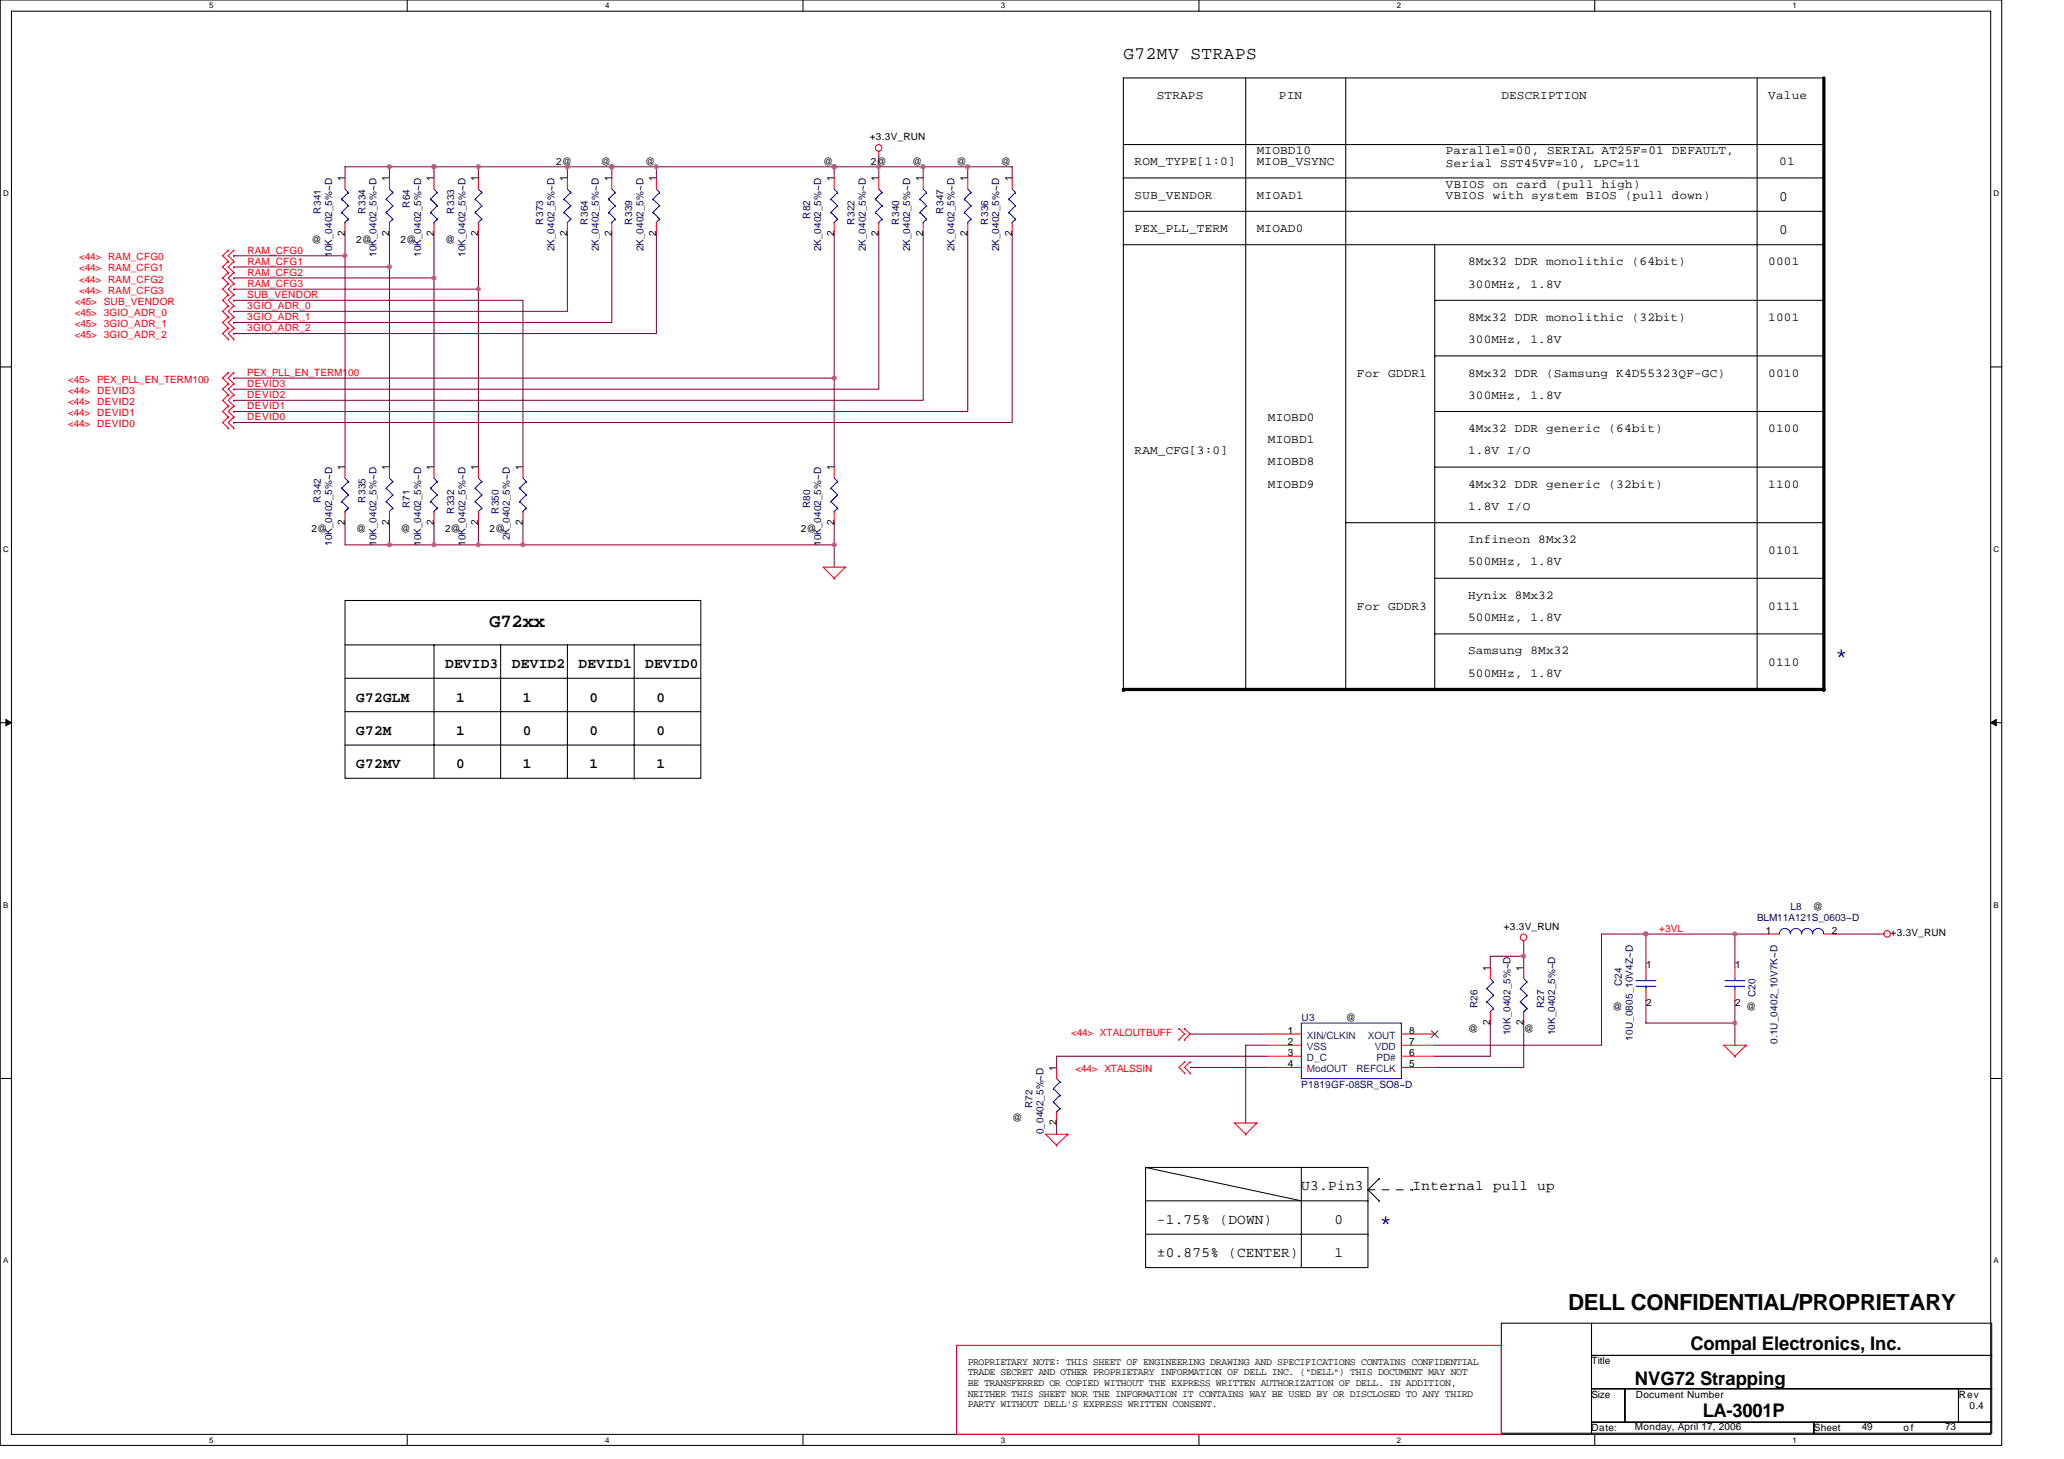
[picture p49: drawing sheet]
<svg xmlns="http://www.w3.org/2000/svg" width="297mm" height="210mm" viewBox="0 0 297 210" stroke-linecap="round" stroke-linejoin="round" font-family="sans-serif">
<defs><g id="words">
<g font-size="3.2" fill="#00f">
<text x="264.1" y="95.4">*</text>
<text x="198.5" y="177">*</text>
</g>
<text font-size="3.2" x="225.7" y="188.6">DELL CONFIDENTIAL/PROPRIETARY</text>
<g font-size="2.7">
<text x="70.5" y="90.3">G72xx</text>
<text x="243.3" y="194.2">Compal Electronics, Inc.</text>
<text x="235.3" y="199.3">NVG72 Strapping</text>
<text x="245" y="204">LA-3001P</text>
</g>
<text font-size="2.5" x="161.7" y="8.4">G72MV STRAPS</text>
<g font-size="2.1">
<text x="256.1" y="28.9">0</text>
<text x="256.1" y="33.7">0</text>
<text x="51.3" y="101">G72GLM</text>
<text x="64" y="96.2">DEVID3</text>
<text x="65.7" y="101">1</text>
<text x="73.7" y="96.2">DEVID2</text>
<text x="75.3" y="101">1</text>
<text x="83.3" y="96.2">DEVID1</text>
<text x="84.9" y="101">0</text>
<text x="92.9" y="96.2">DEVID0</text>
<text x="94.5" y="101">0</text>
<text x="51.3" y="105.7">G72M</text>
<text x="65.7" y="105.7">1</text>
<text x="75.3" y="105.7">0</text>
<text x="84.9" y="105.7">0</text>
<text x="94.5" y="105.7">0</text>
<text x="51.3" y="110.6">G72MV</text>
<text x="65.7" y="110.6">0</text>
<text x="75.3" y="110.6">1</text>
<text x="84.9" y="110.6">1</text>
<text x="94.5" y="110.6">1</text>
<text x="187.3" y="171.3">U3.Pin3</text>
<text x="203.3" y="171.3">Internal pull up</text>
<text x="166.5" y="176.1">-1.75% (DOWN)</text>
<text x="192.1" y="176.1">0</text>
<text x="166.5" y="180.9">±0.875% (CENTER)</text>
<text x="192.1" y="180.9">1</text>
</g>
<g font-size="1.8">
<text x="166.5" y="14.2">STRAPS</text>
<text x="184.1" y="14.2">PIN</text>
<text x="216.1" y="14.2">DESCRIPTION</text>
<text x="254.5" y="14.2">Value</text>
<text x="163.3" y="23.8">ROM_TYPE[1:0]</text>
<text x="180.9" y="22.2">MIOBD10</text>
<text x="180.9" y="23.8">MIOB_VSYNC</text>
<text x="208.1" y="22.2">Parallel=00, SERIAL AT25F=01 DEFAULT,</text>
<text x="256.1" y="23.8">01</text>
<text x="163.3" y="28.6">SUB_VENDOR</text>
<text x="180.9" y="28.6">MIOAD1</text>
<text x="208.1" y="24">Serial SST45VF=10, LPC=11</text>
<text x="208.1" y="27">VBIOS on card (pull high)</text>
<text x="208.1" y="28.6">VBIOS with system BIOS (pull down)</text>
<text x="163.3" y="33.4">PEX_PLL_TERM</text>
<text x="180.9" y="33.4">MIOAD0</text>
<text x="211.3" y="41.4">300MHz, 1.8V</text>
<text x="211.3" y="38.2">8Mx32 DDR monolithic (64bit)</text>
<text x="254.5" y="38.2">0001</text>
<text x="211.3" y="46.2">8Mx32 DDR monolithic (32bit)</text>
<text x="254.5" y="46.2">1001</text>
<text x="211.3" y="49.4">300MHz, 1.8V</text>
<text x="195.3" y="54.2">For GDDR1</text>
<text x="211.3" y="57.4">300MHz, 1.8V</text>
<text x="211.3" y="54.2">8Mx32 DDR (Samsung K4D55323QF-GC)</text>
<text x="254.5" y="54.2">0010</text>
<text x="163.3" y="65.4">RAM_CFG[3:0]</text>
<text x="182.5" y="60.6">MIOBD0</text>
<text x="182.5" y="63.8">MIOBD1</text>
<text x="211.3" y="65.4">1.8V I/O</text>
<text x="211.3" y="62.2">4Mx32 DDR generic (64bit)</text>
<text x="254.5" y="62.2">0100</text>
<text x="182.5" y="67">MIOBD8</text>
<text x="182.5" y="70.2">MIOBD9</text>
<text x="211.3" y="70.2">4Mx32 DDR generic (32bit)</text>
<text x="254.5" y="70.2">1100</text>
<text x="211.3" y="73.4">1.8V I/O</text>
<text x="211.3" y="78.2">Infineon 8Mx32</text>
<text x="211.3" y="81.4">500MHz, 1.8V</text>
<text x="254.5" y="79.8">0101</text>
<text x="195.3" y="87.8">For GDDR3</text>
<text x="211.3" y="86.2">Hynix 8Mx32</text>
<text x="211.3" y="89.4">500MHz, 1.8V</text>
<text x="254.5" y="87.8">0111</text>
<text x="211.3" y="94.2">Samsung 8Mx32</text>
<text x="254.5" y="95.8">0110</text>
<text x="211.3" y="97.4">500MHz, 1.8V</text>
</g>
<g font-size="1.4">
<text x="80" y="23.7">2@</text>
<text x="86.5" y="23.7">@</text>
<text x="92.9" y="23.7">@</text>
<text x="118.5" y="23.7">@</text>
<text x="125.2" y="20.2">+3.3V_RUN</text>
<text x="125.3" y="23.7">2@</text>
<text x="131.3" y="23.7">@</text>
<text x="137.7" y="23.7">@</text>
<text x="144.1" y="23.7">@</text>
<text x="49.6" y="26.1" transform="rotate(-90 49.6 26.1)">1</text>
<text x="56" y="26.1" transform="rotate(-90 56 26.1)">1</text>
<text x="62.4" y="26.1" transform="rotate(-90 62.4 26.1)">1</text>
<text x="68.8" y="26.1" transform="rotate(-90 68.8 26.1)">1</text>
<text x="81.6" y="26.1" transform="rotate(-90 81.6 26.1)">1</text>
<text x="88" y="26.1" transform="rotate(-90 88 26.1)">1</text>
<text x="94.4" y="26.1" transform="rotate(-90 94.4 26.1)">1</text>
<text x="120" y="26.1" transform="rotate(-90 120 26.1)">1</text>
<text x="126.4" y="26.1" transform="rotate(-90 126.4 26.1)">1</text>
<text x="132.8" y="26.1" transform="rotate(-90 132.8 26.1)">1</text>
<text x="139.3" y="26.1" transform="rotate(-90 139.3 26.1)">1</text>
<text x="145.6" y="26.1" transform="rotate(-90 145.6 26.1)">1</text>
<text x="44.8" y="34.9">@</text>
<text x="49.6" y="33.9" transform="rotate(-90 49.6 33.9)">2</text>
<text x="51.3" y="34.9">2@</text>
<text x="56" y="33.9" transform="rotate(-90 56 33.9)">2</text>
<text x="57.7" y="34.9">2@</text>
<text x="62.4" y="33.9" transform="rotate(-90 62.4 33.9)">2</text>
<text x="64" y="34.9">@</text>
<text x="68.8" y="33.9" transform="rotate(-90 68.8 33.9)">2</text>
<text x="81.6" y="33.9" transform="rotate(-90 81.6 33.9)">2</text>
<text x="88" y="33.9" transform="rotate(-90 88 33.9)">2</text>
<text x="94.4" y="33.9" transform="rotate(-90 94.4 33.9)">2</text>
<text x="120" y="33.9" transform="rotate(-90 120 33.9)">2</text>
<text x="126.4" y="33.9" transform="rotate(-90 126.4 33.9)">2</text>
<text x="132.8" y="33.9" transform="rotate(-90 132.8 33.9)">2</text>
<text x="139.3" y="33.9" transform="rotate(-90 139.3 33.9)">2</text>
<text x="145.6" y="33.9" transform="rotate(-90 145.6 33.9)">2</text>
<text x="49.6" y="67.7" transform="rotate(-90 49.6 67.7)">1</text>
<text x="56" y="67.7" transform="rotate(-90 56 67.7)">1</text>
<text x="62.4" y="67.7" transform="rotate(-90 62.4 67.7)">1</text>
<text x="68.8" y="67.7" transform="rotate(-90 68.8 67.7)">1</text>
<text x="75.2" y="67.7" transform="rotate(-90 75.2 67.7)">1</text>
<text x="120" y="67.7" transform="rotate(-90 120 67.7)">1</text>
<text x="44.8" y="76.5">2@</text>
<text x="49.6" y="75.5" transform="rotate(-90 49.6 75.5)">2</text>
<text x="51.3" y="76.5">@</text>
<text x="56" y="75.5" transform="rotate(-90 56 75.5)">2</text>
<text x="57.7" y="76.5">@</text>
<text x="62.4" y="75.5" transform="rotate(-90 62.4 75.5)">2</text>
<text x="64" y="76.5">2@</text>
<text x="68.8" y="75.5" transform="rotate(-90 68.8 75.5)">2</text>
<text x="70.5" y="76.5">2@</text>
<text x="75.2" y="75.5" transform="rotate(-90 75.2 75.5)">2</text>
<text x="115.3" y="76.5">2@</text>
<text x="120" y="75.5" transform="rotate(-90 120 75.5)">2</text>
<text x="260.9" y="130.9">@</text>
<text x="216.4" y="133.8">+3.3V_RUN</text>
<text x="254.1" y="134.4">1</text>
<text x="263.6" y="134.4">2</text>
<text x="272.1" y="134.7">+3.3V_RUN</text>
<text x="214.5" y="139.7" transform="rotate(-90 214.5 139.7)">1</text>
<text x="219.3" y="139.7" transform="rotate(-90 219.3 139.7)">1</text>
<text x="236.9" y="139.4">1</text>
<text x="249.7" y="139.4">1</text>
<text x="185.4" y="148.8">1</text>
<text x="193.7" y="146.9">@</text>
<text x="202.8" y="148.8">8</text>
<text x="211.3" y="148.5">@</text>
<text x="214.5" y="147.6" transform="rotate(-90 214.5 147.6)">2</text>
<text x="219.3" y="147.6" transform="rotate(-90 219.3 147.6)">2</text>
<text x="219.3" y="148.5">@</text>
<text x="232.1" y="145.3">@</text>
<text x="236.9" y="144.8">2</text>
<text x="249.7" y="144.8">2</text>
<text x="251.3" y="145.3">@</text>
<text x="152" y="154.1" transform="rotate(-90 152 154.1)">1</text>
<text x="185.4" y="150.4">2</text>
<text x="185.4" y="152">3</text>
<text x="185.4" y="153.6">4</text>
<text x="202.8" y="152">6</text>
<text x="202.8" y="150.4">7</text>
<text x="202.8" y="153.6">5</text>
<text x="145.7" y="161.3">@</text>
<text x="152" y="161.9" transform="rotate(-90 152 161.9)">2</text>
<text x="139.3" y="196.4">PROPRIETARY NOTE: THIS SHEET OF ENGINEERING DRAWING AND SPECIFICATIONS CONTAINS CONFIDENTIAL</text>
<text x="139.3" y="197.9">TRADE SECRET AND OTHER PROPRIETARY INFORMATION OF DELL INC. (&quot;DELL&quot;) THIS DOCUMENT MAY NOT</text>
<text x="229" y="196.4">Title</text>
<text x="139.3" y="199.5">BE TRANSFERRED OR COPIED WITHOUT THE EXPRESS WRITTEN AUTHORIZATION OF DELL. IN ADDITION,</text>
<text x="139.3" y="201">NEITHER THIS SHEET NOR THE INFORMATION IT CONTAINS WAY BE USED BY OR DISCLOSED TO ANY THIRD</text>
<text x="139.3" y="202.6">PARTY WITHOUT DELL'S EXPRESS WRITTEN CONSENT.</text>
<text x="229" y="201.2">Size</text>
<text x="235.4" y="201.2">Document Number</text>
<text x="281.9" y="201.2">Rev</text>
<text x="283.4" y="202.8">0.4</text>
<text x="229" y="206">Date:</text>
<text x="235.3" y="205.8">Monday, April 17, 2006</text>
<text x="261" y="206">Sheet</text>
<text x="267.9" y="205.8">49</text>
<text x="274" y="206">of</text>
<text x="279.9" y="205.8">73</text>
</g>
<g font-size="1.4" fill="#000080">
<text x="59" y="29.9" transform="rotate(-90 59 29.9)">R64</text>
<text x="46.2" y="30.7" transform="rotate(-90 46.2 30.7)">R341</text>
<text x="52.6" y="30.7" transform="rotate(-90 52.6 30.7)">R334</text>
<text x="65.4" y="30.7" transform="rotate(-90 65.4 30.7)">R333</text>
<text x="78.2" y="32.3" transform="rotate(-90 78.2 32.3)">R373</text>
<text x="84.6" y="32.3" transform="rotate(-90 84.6 32.3)">R364</text>
<text x="91" y="32.3" transform="rotate(-90 91 32.3)">R339</text>
<text x="116.6" y="31.5" transform="rotate(-90 116.6 31.5)">R82</text>
<text x="123" y="32.3" transform="rotate(-90 123 32.3)">R322</text>
<text x="129.4" y="32.3" transform="rotate(-90 129.4 32.3)">R340</text>
<text x="135.8" y="30.7" transform="rotate(-90 135.8 30.7)">R347</text>
<text x="142.2" y="32.3" transform="rotate(-90 142.2 32.3)">R336</text>
<text x="47.8" y="37" transform="rotate(-90 47.8 37)">10K_0402_5%~D</text>
<text x="54.2" y="37" transform="rotate(-90 54.2 37)">10K_0402_5%~D</text>
<text x="60.6" y="37" transform="rotate(-90 60.6 37)">10K_0402_5%~D</text>
<text x="67" y="37" transform="rotate(-90 67 37)">10K_0402_5%~D</text>
<text x="79.8" y="36.2" transform="rotate(-90 79.8 36.2)">2K_0402_5%~D</text>
<text x="86.2" y="36.2" transform="rotate(-90 86.2 36.2)">2K_0402_5%~D</text>
<text x="92.6" y="36.2" transform="rotate(-90 92.6 36.2)">2K_0402_5%~D</text>
<text x="118.2" y="36.2" transform="rotate(-90 118.2 36.2)">2K_0402_5%~D</text>
<text x="124.6" y="36.2" transform="rotate(-90 124.6 36.2)">2K_0402_5%~D</text>
<text x="131" y="36.2" transform="rotate(-90 131 36.2)">2K_0402_5%~D</text>
<text x="137.4" y="36.2" transform="rotate(-90 137.4 36.2)">2K_0402_5%~D</text>
<text x="143.8" y="36.2" transform="rotate(-90 143.8 36.2)">2K_0402_5%~D</text>
<text x="46.2" y="72.3" transform="rotate(-90 46.2 72.3)">R342</text>
<text x="52.6" y="72.3" transform="rotate(-90 52.6 72.3)">R335</text>
<text x="59" y="73.1" transform="rotate(-90 59 73.1)">R71</text>
<text x="65.4" y="73.9" transform="rotate(-90 65.4 73.9)">R332</text>
<text x="71.8" y="73.9" transform="rotate(-90 71.8 73.9)">R350</text>
<text x="73.4" y="77.8" transform="rotate(-90 73.4 77.8)">2K_0402_5%~D</text>
<text x="116.6" y="73.1" transform="rotate(-90 116.6 73.1)">R80</text>
<text x="47.8" y="78.6" transform="rotate(-90 47.8 78.6)">10K_0402_5%~D</text>
<text x="54.2" y="78.6" transform="rotate(-90 54.2 78.6)">10K_0402_5%~D</text>
<text x="60.6" y="78.6" transform="rotate(-90 60.6 78.6)">10K_0402_5%~D</text>
<text x="67" y="78.6" transform="rotate(-90 67 78.6)">10K_0402_5%~D</text>
<text x="118.2" y="78.6" transform="rotate(-90 118.2 78.6)">10K_0402_5%~D</text>
<text x="257.7" y="130.9">L8</text>
<text x="252.9" y="132.5">BLM11A121S_0603~D</text>
<text x="233.4" y="141.9" transform="rotate(-90 233.4 141.9)">C24</text>
<text x="252.6" y="143.5" transform="rotate(-90 252.6 143.5)">C20</text>
<text x="187.3" y="146.9">U3</text>
<text x="212.6" y="145.1" transform="rotate(-90 212.6 145.1)">R26</text>
<text x="217.4" y="149" transform="rotate(-90 217.4 149)">10K_0402_5%~D</text>
<text x="222.2" y="145.1" transform="rotate(-90 222.2 145.1)">R27</text>
<text x="223.8" y="149" transform="rotate(-90 223.8 149)">10K_0402_5%~D</text>
<text x="235" y="149.8" transform="rotate(-90 235 149.8)">10U_0805_10V4Z~D</text>
<text x="255.8" y="150.3" transform="rotate(-90 255.8 150.3)">0.1U_0402_10V7K~D</text>
<text x="148.6" y="159.5" transform="rotate(-90 148.6 159.5)">R72</text>
<text x="187.3" y="156.5">P1819GF-08SR_SO8~D</text>
<text x="150.2" y="163.2" transform="rotate(-90 150.2 163.2)">0_0402_5%~D</text>
</g>
<g font-size="1.4" fill="#f00">
<text x="11.4" y="37.5">&lt;44&gt; RAM_CFG0</text>
<text x="11.4" y="39.1">&lt;44&gt; RAM_CFG1</text>
<text x="11.4" y="40.7">&lt;44&gt; RAM_CFG2</text>
<text x="35.6" y="41.3">RAM_CFG3</text>
<text x="35.6" y="38.1">RAM_CFG1</text>
<text x="35.6" y="36.5">RAM_CFG0</text>
<text x="35.6" y="39.7">RAM_CFG2</text>
<text x="10.8" y="43.9">&lt;45&gt; SUB_VENDOR</text>
<text x="10.8" y="45.5">&lt;45&gt; 3GIO_ADR_0</text>
<text x="10.8" y="47.1">&lt;45&gt; 3GIO_ADR_1</text>
<text x="11.4" y="42.3">&lt;44&gt; RAM_CFG3</text>
<text x="35.6" y="42.9">SUB_VENDOR</text>
<text x="35.6" y="44.5">3GIO_ADR_0</text>
<text x="35.6" y="46.1">3GIO_ADR_1</text>
<text x="35.6" y="47.7">3GIO_ADR_2</text>
<text x="10.8" y="48.7">&lt;45&gt; 3GIO_ADR_2</text>
<text x="9.8" y="55.1">&lt;45&gt; PEX_PLL_EN_TERM100</text>
<text x="9.8" y="56.7">&lt;44&gt; DEVID3</text>
<text x="9.8" y="58.3">&lt;44&gt; DEVID2</text>
<text x="9.8" y="59.9">&lt;44&gt; DEVID1</text>
<text x="35.6" y="54.1">PEX_PLL_EN_TERM100</text>
<text x="35.6" y="55.7">DEVID3</text>
<text x="35.6" y="57.3">DEVID2</text>
<text x="35.6" y="58.9">DEVID1</text>
<text x="9.8" y="61.5">&lt;44&gt; DEVID0</text>
<text x="35.6" y="60.5">DEVID0</text>
<text x="238.8" y="134.1">+3VL</text>
<text x="154.2" y="149.2">&lt;44&gt; XTALOUTBUFF</text>
<text x="154.8" y="154.3">&lt;44&gt; XTALSSIN</text>
</g>
<g font-size="1.4" fill="#004080">
<text x="188.1" y="149.5">XIN/CLKIN</text>
<text x="196.8" y="149.5">XOUT</text>
<text x="188.1" y="151.1">VSS</text>
<text x="188.1" y="152.7">D_C</text>
<text x="188.1" y="154.3">ModOUT</text>
<text x="195.2" y="154.3">REFCLK</text>
<text x="197.8" y="151.1">VDD</text>
<text x="198.1" y="152.7">PD#</text>
</g>
<g font-size="1.1">
<text x="30.1" y="1.2">5</text>
<text x="87.1" y="1.2">4</text>
<text x="144" y="1.2">3</text>
<text x="201" y="1.2">2</text>
<text x="258" y="1.2">1</text>
<text x=".4" y="28.2">D</text>
<text x="286.9" y="28.2">D</text>
<text x=".4" y="79.4">C</text>
<text x="286.9" y="79.4">C</text>
<text x=".4" y="130.6">B</text>
<text x="286.9" y="130.6">B</text>
<text x=".4" y="181.8">A</text>
<text x="286.9" y="181.8">A</text>
<text x="30.1" y="207.6">5</text>
<text x="87.1" y="207.6">4</text>
<text x="144" y="207.6">3</text>
<text x="201" y="207.6">2</text>
<text x="258" y="207.6">1</text>
</g>
</g></defs>
<path d="M0 0h288.1v208h-288.1zM1.6 1.6h284.9v204.8h-284.9z" fill="none" stroke="#000" stroke-width=".15"/>
<g fill="#fff">
<path d="M30.1 .2h.6v1.2h-.6z"/>
<path d="M30.1 206.6h.6v1.3h-.6z"/>
</g>
<path d="M58.6 0v1.6M58.6 206.4v1.6" fill="none" stroke="#000" stroke-width=".15"/>
<g fill="#fff">
<path d="M87.1 .2h.6v1.2h-.6z"/>
<path d="M87.1 206.6h.6v1.3h-.6z"/>
</g>
<path d="M115.6 0v1.6M115.6 206.4v1.6" fill="none" stroke="#000" stroke-width=".15"/>
<g fill="#fff">
<path d="M144 .2h.6v1.2h-.6z"/>
<path d="M144 206.6h.6v1.3h-.6z"/>
</g>
<path d="M172.5 0v1.6M172.5 206.4v1.6" fill="none" stroke="#000" stroke-width=".15"/>
<g fill="#fff">
<path d="M201 .2h.6v1.2h-.6z"/>
<path d="M201 206.6h.6v1.3h-.6z"/>
</g>
<path d="M229.5 0v1.6M229.5 206.4v1.6" fill="none" stroke="#000" stroke-width=".15"/>
<g fill="#fff">
<path d="M258 .2h.6v1.2h-.6z"/>
<path d="M258 206.6h.6v1.3h-.6z"/>
<path d="M.4 27.2h.8v1.3h-.8z"/>
<path d="M286.9 27.2h.8v1.3h-.8z"/>
<path d="M.4 78.4h.8v1.3h-.8z"/>
<path d="M286.9 78.4h.8v1.3h-.8z"/>
</g>
<path d="M0 52.8h1.6M286.5 52.8h1.6" fill="none" stroke="#000" stroke-width=".15"/>
<g fill="#fff">
<path d="M.4 129.6h.8v1.3h-.8z"/>
<path d="M286.9 129.6h.7v1.3h-.7z"/>
</g>
<path d="M0 104h1.6M286.5 104h1.6" fill="none" stroke="#000" stroke-width=".15"/>
<path d="M.8 103.5l.8 .5-.8 .5zM286.5 104l.8-.5v1z" fill="#000" stroke="#000" stroke-width=".14"/>
<g fill="#fff">
<path d="M.4 180.8h.8v1.3h-.8z"/>
<path d="M286.9 180.8h.7v1.3h-.7z"/>
</g>
<g fill="none" stroke="#000" stroke-width=".15">
<path d="M179.3 11.2v88M193.7 11.2v88M252.9 11.2v88M262.5 11.2h-100.8v88M161.7 25.6h.1M161.7 20.8h100.8M161.7 30.4h100.8M161.7 35.2h.1M161.7 25.6h100.8M161.7 35.2h100.8M206.5 35.2v64M206.5 43.2h.1"/>
<path d="M206.5 59.2h56M206.5 51.2h.1M206.5 43.2h56M206.5 51.2h56M193.7 75.2h68.8M206.5 67.2h.1M206.5 67.2h56M49.7 86.4h51.2v25.6h-51.2zM49.7 92.8h51.2M49.7 97.6h51.2M62.5 92.8v19.2M72 92.8v19.2"/>
<path d="M81.7 92.8v19.2M91.3 92.8v19.2M179.3 99.2h.1M206.5 83.2h56M206.5 91.2h.1M206.5 91.2h56M49.7 107.2h51.2M49.7 102.4h51.2M91.3 112h.1M0 155.2h1.6M286.5 155.2h1.6M164.9 168h.1"/>
<path d="M164.9 172.8h32M164.9 177.6h32M164.9 168l22.4 4.8M164.9 168h32v14.4h-32zM187.3 168v14.4M196.9 172.8h.1M196.9 177.6h.1M198.5 172.8h.1M198.5 169.6h.1M198.5 169.6l-1.6 1.6 1.6 1.6M216.1 190.4h12.9v15.9h-12.9zM229 190.4h57.6v4.7h-57.6z"/>
<path d="M229 195.1h57.6v4.8h-57.6zM229 199.9h4.8v4.8h-4.8zM233.8 199.9h48.1v4.8h-48.1zM281.9 199.9h4.7v4.8h-4.7zM229 204.7h32v1.6h-32zM261 204.7h25.6v1.6h-25.6z"/>
</g>
<g fill="none" stroke="#800040" stroke-width=".15">
<path d="M33.7 38.4h22.3v28.8M33.7 38.4h.1M33.7 36.8h.1M33.7 36.8h16M49.7 33.6v3.2M49.7 36.8v30.4M56 33.6v4.8M56 24h6.5M56 24h-6.3v1.6M56 24v1.6M62.5 33.6v6.4M62.5 24h6.4"/>
<path d="M62.5 24v1.6M68.9 33.6v8M68.9 24h12.8v1.6M68.9 24v1.6M81.7 33.6v11.2h-48M81.7 24h6.4M88.1 33.6v12.8h-54.4M88.1 24h6.4M88.1 24v1.6M94.5 33.6v14.4h-60.8M94.5 24v1.6M94.5 24h25.6"/>
<path d="M120.1 33.6v20.8M120.1 24v1.6M120.1 24h6.4M126.5 24v1.6M126.5 33.6v22.4h-92.8M126.5 22.4v1.6M126.5 24h6.4M132.9 24h6.4M132.9 33.6v24h-99.2M132.9 24v1.6M139.3 24h6.4v1.6M139.3 33.6v25.6h-105.6"/>
<path d="M139.3 24v1.6M145.7 33.6v27.2h-112M33.7 41.6h35.2v25.6M33.7 41.6h.1M33.7 54.4h.1M33.7 43.2h.1M33.7 44.8h.1M33.7 46.4h.1M33.7 48h.1M33.7 56h.1M33.7 43.2h41.6v24M33.7 57.6h.1"/>
<path d="M33.7 59.2h.1M33.7 40h.1M33.7 54.4h86.4M33.7 40h28.8M62.5 40v27.2M120.1 54.4v12.8M33.7 60.8h.1M49.7 75.2v3.2h6.3M56 75.2v3.2M56 78.4h6.5M62.5 78.4h6.4M62.5 75.2v3.2"/>
<path d="M68.9 75.2v3.2M68.9 78.4h6.4M75.3 78.4h44.8M75.3 75.2v3.2M120.1 78.4v3.2M120.1 75.2v3.2M219.3 137.6h-4.8v1.6M219.3 136v1.6M219.3 137.6v1.6M219.3 137.6h.1M236.9 134.4v4.8M236.9 134.4h-6.4v16h-24"/>
<path d="M236.9 134.4h.1M236.9 134.4h12.8M249.7 134.4h4.8M249.7 134.4v4.8M264.1 134.4h6.4M171.3 153.6h11.2M171.3 148.8h11.2M182.5 150.4h-3.2v11.2M182.5 152h-30.4v1.6M214.5 147.2v4.8h-8M219.3 147.2v6.4h-12.8M236.9 144v3.2h12.8"/>
<path d="M249.7 147.2v3.2M249.7 144v3.2M152.1 161.6v1.6"/>
</g>
<g fill="none" stroke="#f00" stroke-width=".15">
<path d="M32.8 36h.1M32.8 37.6h.1M32.8 39.2h.1M32.8 36l-.8 .8 .8 .8M32.8 37.6l-.8 .8 .8 .8M32.8 39.2l-.8 .8 .8 .8M33.7 36h.1M33.7 37.6h.1M33.7 39.2h.1M33.7 36l-.9 .8 .9 .8M33.7 37.6l-.9 .8 .9 .8M33.7 39.2l-.9 .8 .9 .8"/>
<path d="M49.7 25.6v1.6M49.7 32v1.6M56 25.6v1.6M56 32v1.6M62.5 25.6v1.6M62.5 32v1.6M68.9 25.6v1.6M68.9 32v1.6M81.7 25.6v1.6M81.7 32v1.6M88.1 25.6v1.6M88.1 32v1.6"/>
<path d="M94.5 25.6v1.6M94.5 32v1.6M120.1 25.6v1.6M120.1 32v1.6M126.5 21.8v.6M126.5 25.6v1.6M126.5 32v1.6M132.9 25.6v1.6M132.9 32v1.6M139.3 25.6v1.6M139.3 32v1.6M145.7 25.6v1.6"/>
<path d="M145.7 32v1.6M32.8 40.8h.1M32.8 42.4h.1M32.8 53.6h.1M32.8 55.2h.1M32.8 44h.1M32.8 45.6h.1M32.8 47.2h.1M32.8 48.8h.1M32.8 56.8h.1M32.8 58.4h.1M32.8 40.8l-.8 .8 .8 .8"/>
<path d="M32.8 53.6l-.8 .8 .8 .8M32.8 42.4l-.8 .8 .8 .8M32.8 44l-.8 .8 .8 .8M32.8 45.6l-.8 .8 .8 .8M32.8 47.2l-.8 .8 .8 .8M32.8 55.2l-.8 .8 .8 .8M32.8 56.8l-.8 .8 .8 .8M32.8 58.4l-.8 .8 .8 .8M33.7 40.8h.1M33.7 42.4h.1M33.7 53.6h.1M33.7 55.2h.1"/>
<path d="M33.7 44h.1M33.7 45.6h.1M33.7 47.2h.1M33.7 48.8h.1M33.7 56.8h.1M33.7 58.4h.1M33.7 40.8l-.9 .8 .9 .8M33.7 53.6l-.9 .8 .9 .8M33.7 42.4l-.9 .8 .9 .8M33.7 44l-.9 .8 .9 .8M33.7 45.6l-.9 .8 .9 .8M33.7 47.2l-.9 .8 .9 .8"/>
<path d="M33.7 55.2l-.9 .8 .9 .8M33.7 56.8l-.9 .8 .9 .8M33.7 58.4l-.9 .8 .9 .8M32.8 60h.1M32.8 61.6h.1M32.8 60l-.8 .8 .8 .8M33.7 60h.1M33.7 61.6h.1M33.7 60l-.9 .8 .9 .8M49.7 67.2v1.6M49.7 73.6v1.6M56 67.2v1.6"/>
<path d="M56 73.6v1.6M62.5 67.2v1.6M62.5 73.6v1.6M68.9 67.2v1.6M68.9 73.6v1.6M75.3 67.2v1.6M75.3 73.6v1.6M120.1 67.2v1.6M120.1 73.6v1.6M120.1 83.2h.1M121.7 81.6h-3.2l1.6 1.6M121.7 81.6h.1"/>
<path d="M121.7 81.6l-1.6 1.6M214.5 139.2v1.6M219.3 135.4v.6M219.3 139.2v1.6M236.9 139.2v1.6M249.7 139.2v1.6M254.5 134.4h1.6M262.5 134.4h1.6M270.5 134.4h.6M152.1 153.6v1.6M169.7 148h.1M169.7 149.6h.1"/>
<path d="M169.7 148l.8 .8-.8 .8M170.5 152.8h.1M170.5 154.4h.1M170.5 149.6h.1M170.5 148h.1M170.5 152.8l-.8 .8 .8 .8M170.5 148l.8 .8-.8 .8M171.3 152.8h.1M171.3 154.4h.1M171.3 152.8l-.8 .8 .8 .8M182.5 148.8h4.8M182.5 150.4h4.8"/>
<path d="M182.5 152h4.8M182.5 153.6h4.8M201.7 148.8h4.8M201.7 150.4h4.8M201.7 152h4.8M201.7 153.6h4.8M214.5 145.6v1.6M219.3 145.6v1.6M236.9 142.4v1.6M249.7 152h.1M249.7 142.4v1.6M251.3 150.4h-3.2l1.6 1.6"/>
<path d="M251.3 150.4h.1M251.3 150.4l-1.6 1.6M152.1 164.8h.1M152.1 160v1.6M153.7 163.2h-3.2l1.6 1.6M153.7 163.2h.1M153.7 163.2l-1.6 1.6M179.3 163.2h.1M180.9 161.6h-3.2l1.6 1.6M180.9 161.6h.1M180.9 161.6l-1.6 1.6M137.7 193.6h78.4v12.8h-78.4z"/>
<circle cx="126.4" cy="21.3" r=".47"/>
<circle cx="219.3" cy="134.9" r=".47"/>
<circle cx="271.6" cy="134.4" r=".47"/>
</g>
<path d="M262.5 11.2v88M161.7 99.2h.1M161.7 99.2h100.8M262.5 99.2h.1" fill="none" stroke="#000" stroke-width=".47"/>
<path d="M196.9 171.2h6.4M203.3 171.2h.1" fill="none" stroke="#000" stroke-width=".14" stroke-dasharray="1 1 1 1 1 1 1 1"/>
<g fill="none" stroke="#00f" stroke-width=".15">
<path d="M49.2 28.7h.1M49.2 30.6h.1M49.2 28.7l.9 .9M49.2 30.6l.9 .9M49.7 32h.1M49.7 27.2l.4 .5M50.1 27.7h.1M50.1 29.6h.1M50.1 31.5h.1M50.1 27.7l-.9 1M50.1 29.6l-.9 1M50.1 31.5l-.4 .5"/>
<path d="M55.6 28.7h.1M55.6 30.6h.1M55.6 28.7l.9 .9M55.6 30.6l.9 .9M56 32h.1M56 27.2l.5 .5M56.5 27.7h.1M56.5 29.6h.1M56.5 31.5h.1M56.5 27.7l-.9 1M56.5 29.6l-.9 1M56.5 31.5l-.5 .5"/>
<path d="M62 28.7h.1M62 30.6h.1M62 28.7l.9 .9M62 30.6l.9 .9M62.5 32h.1M62.5 27.2l.4 .5M62.9 27.7h.1M62.9 29.6h.1M62.9 31.5h.1M62.9 27.7l-.9 1M62.9 29.6l-.9 1M62.9 31.5l-.4 .5"/>
<path d="M68.4 28.7h.1M68.4 30.6h.1M68.4 28.7l.9 .9M68.4 30.6l.9 .9M68.9 32h.1M68.9 27.2l.4 .5M69.3 27.7h.1M69.3 29.6h.1M69.3 31.5h.1M69.3 27.7l-.9 1M69.3 29.6l-.9 1M69.3 31.5l-.4 .5"/>
<path d="M81.2 28.7h.1M81.2 30.6h.1M81.2 28.7l.9 .9M81.2 30.6l.9 .9M81.7 32h.1M81.7 27.2l.4 .5M82.1 27.7h.1M82.1 29.6h.1M82.1 31.5h.1M82.1 27.7l-.9 1M82.1 29.6l-.9 1M82.1 31.5l-.4 .5"/>
<path d="M87.6 28.7h.1M87.6 30.6h.1M87.6 28.7l.9 .9M87.6 30.6l.9 .9M88.1 32h.1M88.1 27.2l.4 .5M88.5 27.7h.1M88.5 29.6h.1M88.5 31.5h.1M88.5 27.7l-.9 1M88.5 29.6l-.9 1M88.5 31.5l-.4 .5"/>
<path d="M94 28.7h.1M94 30.6h.1M94 28.7l.9 .9M94 30.6l.9 .9M94.5 32h.1M94.5 27.2l.4 .5M94.9 27.7h.1M94.9 29.6h.1M94.9 31.5h.1M94.9 27.7l-.9 1M94.9 29.6l-.9 1M94.9 31.5l-.4 .5"/>
<path d="M119.6 28.7h.1M119.6 30.6h.1M119.6 28.7l.9 .9M119.6 30.6l.9 .9M120.1 32h.1M120.1 27.2l.4 .5M120.5 27.7h.1M120.5 29.6h.1M120.5 31.5h.1M120.5 27.7l-.9 1M120.5 29.6l-.9 1M120.5 31.5l-.4 .5"/>
<path d="M126 28.7h.1M126 30.6h.1M126 28.7l.9 .9M126 30.6l.9 .9M126.5 32h.1M126.5 27.2l.4 .5M126.9 27.7h.1M126.9 29.6h.1M126.9 31.5h.1M126.9 27.7l-.9 1M126.9 29.6l-.9 1M126.9 31.5l-.4 .5"/>
<path d="M132.4 28.7h.1M132.4 30.6h.1M132.4 28.7l.9 .9M132.4 30.6l.9 .9M132.9 32h.1M132.9 27.2l.4 .5M133.3 27.7h.1M133.3 29.6h.1M133.3 31.5h.1M133.3 27.7l-.9 1M133.3 29.6l-.9 1M133.3 31.5l-.4 .5"/>
<path d="M138.8 28.7h.1M138.8 30.6h.1M138.8 28.7l.9 .9M138.8 30.6l.9 .9M139.3 32h.1M139.3 27.2l.4 .5M139.7 27.7h.1M139.7 29.6h.1M139.7 31.5h.1M139.7 27.7l-.9 1M139.7 29.6l-.9 1M139.7 31.5l-.4 .5"/>
<path d="M145.2 28.7h.1M145.2 30.6h.1M145.2 28.7l1 .9M145.2 30.6l1 .9M145.7 32h.1M145.7 27.2l.5 .5M146.2 27.7h.1M146.2 29.6h.1M146.2 31.5h.1M146.2 27.7l-1 1M146.2 29.6l-1 1M146.2 31.5l-.5 .5"/>
<path d="M49.2 70.3h.1M49.2 72.2h.1M49.2 70.3l.9 .9M49.2 72.2l.9 .9M49.7 73.6h.1M49.7 68.8l.4 .5M50.1 69.3h.1M50.1 71.2h.1M50.1 73.1h.1M50.1 69.3l-.9 1M50.1 71.2l-.9 1M50.1 73.1l-.4 .5"/>
<path d="M55.6 70.3h.1M55.6 72.2h.1M55.6 70.3l.9 .9M55.6 72.2l.9 .9M56 73.6h.1M56 68.8l.5 .5M56.5 69.3h.1M56.5 71.2h.1M56.5 73.1h.1M56.5 69.3l-.9 1M56.5 71.2l-.9 1M56.5 73.1l-.5 .5"/>
<path d="M62 70.3h.1M62 72.2h.1M62 70.3l.9 .9M62 72.2l.9 .9M62.5 73.6h.1M62.5 68.8l.4 .5M62.9 69.3h.1M62.9 71.2h.1M62.9 73.1h.1M62.9 69.3l-.9 1M62.9 71.2l-.9 1M62.9 73.1l-.4 .5"/>
<path d="M68.4 70.3h.1M68.4 72.2h.1M68.4 70.3l.9 .9M68.4 72.2l.9 .9M68.9 73.6h.1M68.9 68.8l.4 .5M69.3 69.3h.1M69.3 71.2h.1M69.3 73.1h.1M69.3 69.3l-.9 1M69.3 71.2l-.9 1M69.3 73.1l-.4 .5"/>
<path d="M74.8 70.3h.1M74.8 72.2h.1M74.8 70.3l.9 .9M74.8 72.2l.9 .9M75.3 73.6h.1M75.3 68.8l.4 .5M75.7 69.3h.1M75.7 71.2h.1M75.7 73.1h.1M75.7 69.3l-.9 1M75.7 71.2l-.9 1M75.7 73.1l-.4 .5"/>
<path d="M119.6 70.3h.1M119.6 72.2h.1M119.6 70.3l.9 .9M119.6 72.2l.9 .9M120.1 73.6h.1M120.1 68.8l.4 .5M120.5 69.3h.1M120.5 71.2h.1M120.5 73.1h.1M120.5 69.3l-.9 1M120.5 71.2l-.9 1M120.5 73.1l-.4 .5"/>
<path d="M256.1 134.4a.79 .79 0 0 1 .8-.8 .79 .79 0 0 1 .8 .8M257.7 134.4a.79 .79 0 0 1 .8-.8 .79 .79 0 0 1 .8 .8M259.3 134.4a.78 .78 0 0 1 .8-.8 .78 .78 0 0 1 .8 .8M260.9 134.4a.79 .79 0 0 1 .8-.8 .79 .79 0 0 1 .8 .8M151.6 156.7h.1M151.6 158.6h.1M151.6 156.7l.9 .9M151.6 158.6l.9 1M152.1 155.2l.4 .5M152.5 155.7h.1M152.5 157.6h.1M152.5 159.6h.1"/>
<path d="M152.5 155.7l-.9 1M152.5 157.6l-.9 1M152.5 159.6l-.4 .4M187.3 147.2h14.4v8h-14.4zM214 142.3h.1M214 144.2h.1M214 142.3l.9 .9M214 144.2l.9 .9M214.5 145.6h.1M214.5 140.8l.4 .5M214.9 141.3h.1M214.9 143.2h.1"/>
<path d="M214.9 145.1h.1M214.9 141.3l-.9 1M214.9 143.2l-.9 1M214.9 145.1l-.4 .5M218.8 142.3h.1M218.8 144.2h.1M218.8 142.3l.9 .9M218.8 144.2l.9 .9M219.3 145.6h.1M219.3 140.8l.4 .5M219.7 141.3h.1M219.7 143.2h.1"/>
<path d="M219.7 145.1h.1M219.7 141.3l-.9 1M219.7 143.2l-.9 1M219.7 145.1l-.4 .5M235.4 141.9h2.9M235.4 141.1h2.9M236.9 140.8v.3M236.9 141.9h.1M236.9 141.9v.5M248.2 141.9h2.9M248.2 141.1h2.9M249.7 140.8v.3"/>
<path d="M249.7 141.9h.1M249.7 141.9v.5M152.1 160h.1"/>
</g>
<path d="M206 148.3l1 1M207 148.3l-1 1" fill="none" stroke="#804000" stroke-width=".14"/>
<g fill="#f0f" stroke="#f0f" stroke-width=".15">
<circle cx="68.8" cy="41.6" r=".31"/>
<circle cx="56" cy="38.4" r=".31"/>
<circle cx="49.6" cy="36.8" r=".31"/>
<circle cx="120.1" cy="54.4" r=".31"/>
<circle cx="75.2" cy="78.4" r=".31"/>
<circle cx="56" cy="78.4" r=".31"/>
<circle cx="120.1" cy="78.4" r=".31"/>
<circle cx="62.4" cy="78.4" r=".31"/>
<circle cx="88" cy="24" r=".32"/>
<circle cx="126.4" cy="24" r=".32"/>
<circle cx="236.9" cy="134.4" r=".31"/>
<circle cx="249.7" cy="147.2" r=".32"/>
<circle cx="68.8" cy="78.4" r=".31"/>
<circle cx="139.2" cy="24" r=".32"/>
<circle cx="249.7" cy="134.4" r=".31"/>
<circle cx="81.6" cy="24" r=".32"/>
<circle cx="62.4" cy="40" r=".32"/>
<circle cx="120.1" cy="24" r=".32"/>
<circle cx="94.4" cy="24" r=".32"/>
<circle cx="62.4" cy="24" r=".32"/>
<circle cx="56" cy="24" r=".32"/>
<circle cx="68.8" cy="24" r=".32"/>
<circle cx="132.8" cy="24" r=".32"/>
<circle cx="219.3" cy="137.6" r=".31"/>
</g>
<use href="#words"/>
</svg>
